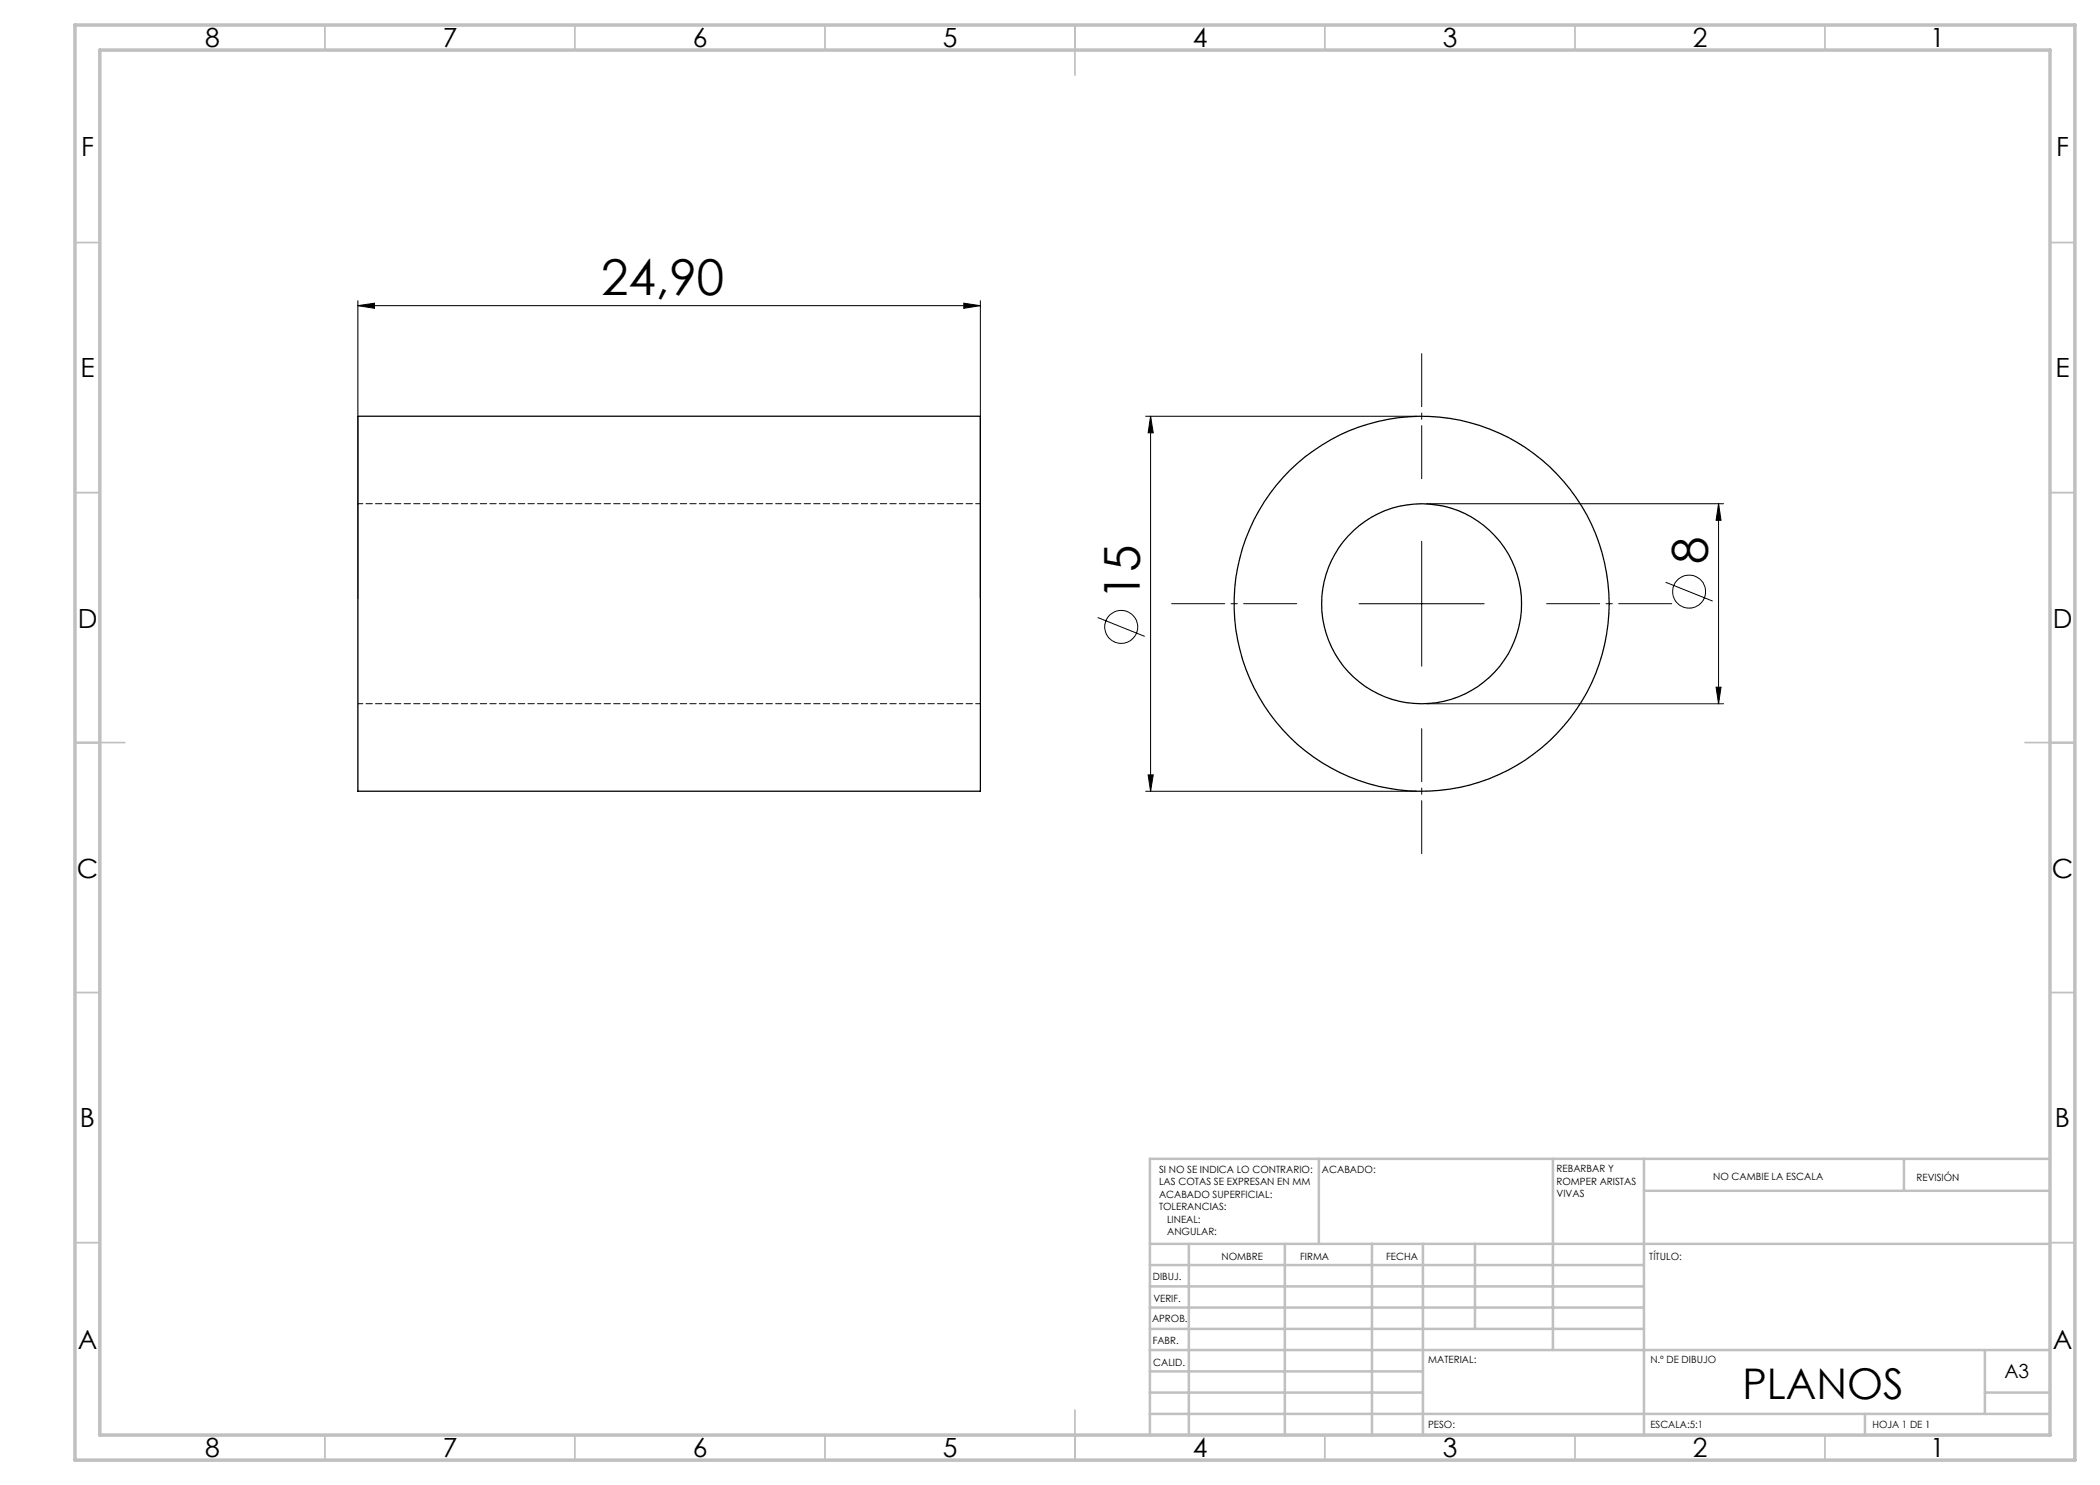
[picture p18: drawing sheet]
<svg xmlns="http://www.w3.org/2000/svg" width="420mm" height="297mm" viewBox="0 0 420 297" stroke-linecap="round" stroke-linejoin="round" font-family="sans-serif">
<defs><g id="words">
<g font-size="9.9">
<text x="120.2" y="59">24,90</text>
<text x="341.6" y="112.9" transform="rotate(-90 341.6 112.9)">8</text>
<text x="228" y="119.9" transform="rotate(-90 228 119.9)">15</text>
</g>
<text font-size="8.5" x="348.5" y="279.7">PLANOS</text>
<g font-size="5.3">
<text x="41" y="9.5">8</text>
<text x="88.5" y="9.5">7</text>
<text x="138.5" y="9.5">6</text>
<text x="188.5" y="9.5">5</text>
<text x="238.5" y="9.5">4</text>
<text x="288.5" y="9.5">3</text>
<text x="338.5" y="9.5">2</text>
<text x="386" y="9.5">1</text>
<text x="16.2" y="31.2">F</text>
<text x="411.2" y="31.2">F</text>
<text x="16.1" y="75.5">E</text>
<text x="411.1" y="75.5">E</text>
<text x="15.5" y="125.5">D</text>
<text x="410.5" y="125.5">D</text>
<text x="15.4" y="175.5">C</text>
<text x="410.4" y="175.5">C</text>
<text x="16" y="225.5">B</text>
<text x="411" y="225.5">B</text>
<text x="15.5" y="269.7">A</text>
<text x="410.5" y="269.7">A</text>
<text x="41" y="291.5">8</text>
<text x="88.5" y="291.5">7</text>
<text x="138.5" y="291.5">6</text>
<text x="188.5" y="291.5">5</text>
<text x="238.5" y="291.5">4</text>
<text x="288.5" y="291.5">3</text>
<text x="338.5" y="291.5">2</text>
<text x="386" y="291.5">1</text>
</g>
<text font-size="3.9" x="400.9" y="275.5">A3</text>
<g font-size="2">
<text x="231.8" y="234.6">SI NO SE INDICA LO CONTRARIO:</text>
<text x="231.8" y="237.1">LAS COTAS SE EXPRESAN EN MM</text>
<text x="231.8" y="239.6">ACABADO SUPERFICIAL:</text>
<text x="264.4" y="234.6">ACABADO:</text>
<text x="311.3" y="234.5">REBARBAR Y</text>
<text x="311.3" y="237">ROMPER ARISTAS</text>
<text x="311.3" y="239.5">VIVAS</text>
<text x="342.6" y="236">NO CAMBIE LA ESCALA</text>
<text x="383.3" y="236.2">REVISIÓN</text>
<text x="231.8" y="242.1">TOLERANCIAS:</text>
<text x="233.4" y="244.6">LINEAL:</text>
<text x="233.4" y="247.1">ANGULAR:</text>
<text x="244.3" y="252">NOMBRE</text>
<text x="260" y="251.9">FIRMA</text>
<text x="277.2" y="251.9">FECHA</text>
<text x="329.9" y="251.9">TÍTULO:</text>
<text x="230.6" y="256.1">DIBUJ.</text>
<text x="230.7" y="260.3">VERIF.</text>
<text x="230.4" y="264.4">APROB.</text>
<text x="230.5" y="268.8">FABR.</text>
<text x="230.7" y="273.1">CALID.</text>
<text x="285.6" y="272.5">MATERIAL:</text>
<text x="330.1" y="272.5">N.º DE DIBUJO</text>
<text x="285.6" y="285.5">PESO:</text>
<text x="330.1" y="285.6">ESCALA:5:1</text>
<text x="374.5" y="285.6">HOJA 1 DE 1</text>
</g>
</g></defs>
<g fill="none" stroke="#000" stroke-width=".2">
<path d="M71.6 61.1l3.3-.5v1.1zM71.6 60.1v59.7M71.6 61.1h124.5M192.8 60.6l3.3 .5-3.3 .6zM196.1 60.1v59.7M229.1 83.3h54.2M230.1 83.3l.5 3.3h-1zM230.1 83.3v75M284.3 108.3v24.9M285.3 100.7h59.4M333.1 116.4l9.4 3.8M343.7 100.7l.5 3.4h-1z"/>
<path d="M343.7 100.7v40.1M219.5 123.5l9.5 3.8M271.8 120.8h25M343.2 137.4h1l-.5 3.4zM229.1 158.3h54.2M229.6 155h1l-.5 3.3zM285.3 140.8h59.4"/>
<circle cx="337.8" cy="118.3" r="3.3"/>
<circle cx="224.2" cy="125.4" r="3.3"/>
</g>
<path d="M284.3 95.7v-25M259.3 120.7h-25M309.3 120.7h25M284.3 145.7v25" fill="none" stroke="#000" stroke-width=".2" stroke-dasharray="15.2 1.3 1.3 1.3" stroke-dashoffset="4.6"/>
<g fill="none" stroke="#c0c0c0" stroke-width=".35">
<path d="M65 5v5M115 5v5M165 5v5M215 5v10M265 5v5M315 5v5M365 5v5M15 48.5h5M410 48.5h5M15 98.5h5M410 98.5h5M15 148.5h10"/>
<path d="M405 148.5h10M15 198.5h5M410 198.5h5M15 248.5h5M410 248.5h5M65 287v5M115 287v5M165 287v5M215 282v10M265 287v5M315 287v5M365 287v5"/>
</g>
<g fill="none" stroke="#c0c0c0" stroke-width=".5">
<path d="M263.8 231.8v17M310.6 231.8v38.2M328.8 231.8v55.2M328.8 238.2h81.2M380.8 231.8v6.4M410 231.8h-180v55.2M230 248.8h180M230 257.3h98.8M230 253h98.8M237.8 248.8v38.2M257 248.8v38.2M274.4 248.8v38.2"/>
<path d="M284.6 248.8v38.2M295 248.8v17M230 265.8h98.8M230 261.5h98.8M230 278.5h54.6M230 274.3h54.6M230 270h180M397 278.5h13M397 270v12.8M230 282.8h180M373 282.8v4.2"/>
</g>
<path d="M15 5h400v287h-400zM20 10h390v277h-390z" fill="none" stroke="#c0c0c0" stroke-width=".7"/>
<g fill="#000">
<path d="M71.6 61.1l3.3-.5v1.1zM192.8 60.6l3.3 .5-3.3 .6z"/>
<path d="M343.2 137.4h1l-.5 3.4zM343.7 100.7l.5 3.4h-1zM229.6 155h1l-.5 3.3zM230.1 83.3l.5 3.3h-1z"/>
</g>
<g fill="none" stroke="#000" stroke-width=".25">
<path d="M71.6 83.3h124.5v75h-124.5z"/>
<circle cx="284.3" cy="120.8" r="20"/>
<circle cx="284.3" cy="120.8" r="37.5"/>
</g>
<path d="M196.1 100.7h-124.5M71.6 140.7h124.5" fill="none" stroke="#000" stroke-width=".2" stroke-dasharray="1.3 .6" stroke-dashoffset=".3"/>
<use href="#words"/>
</svg>
